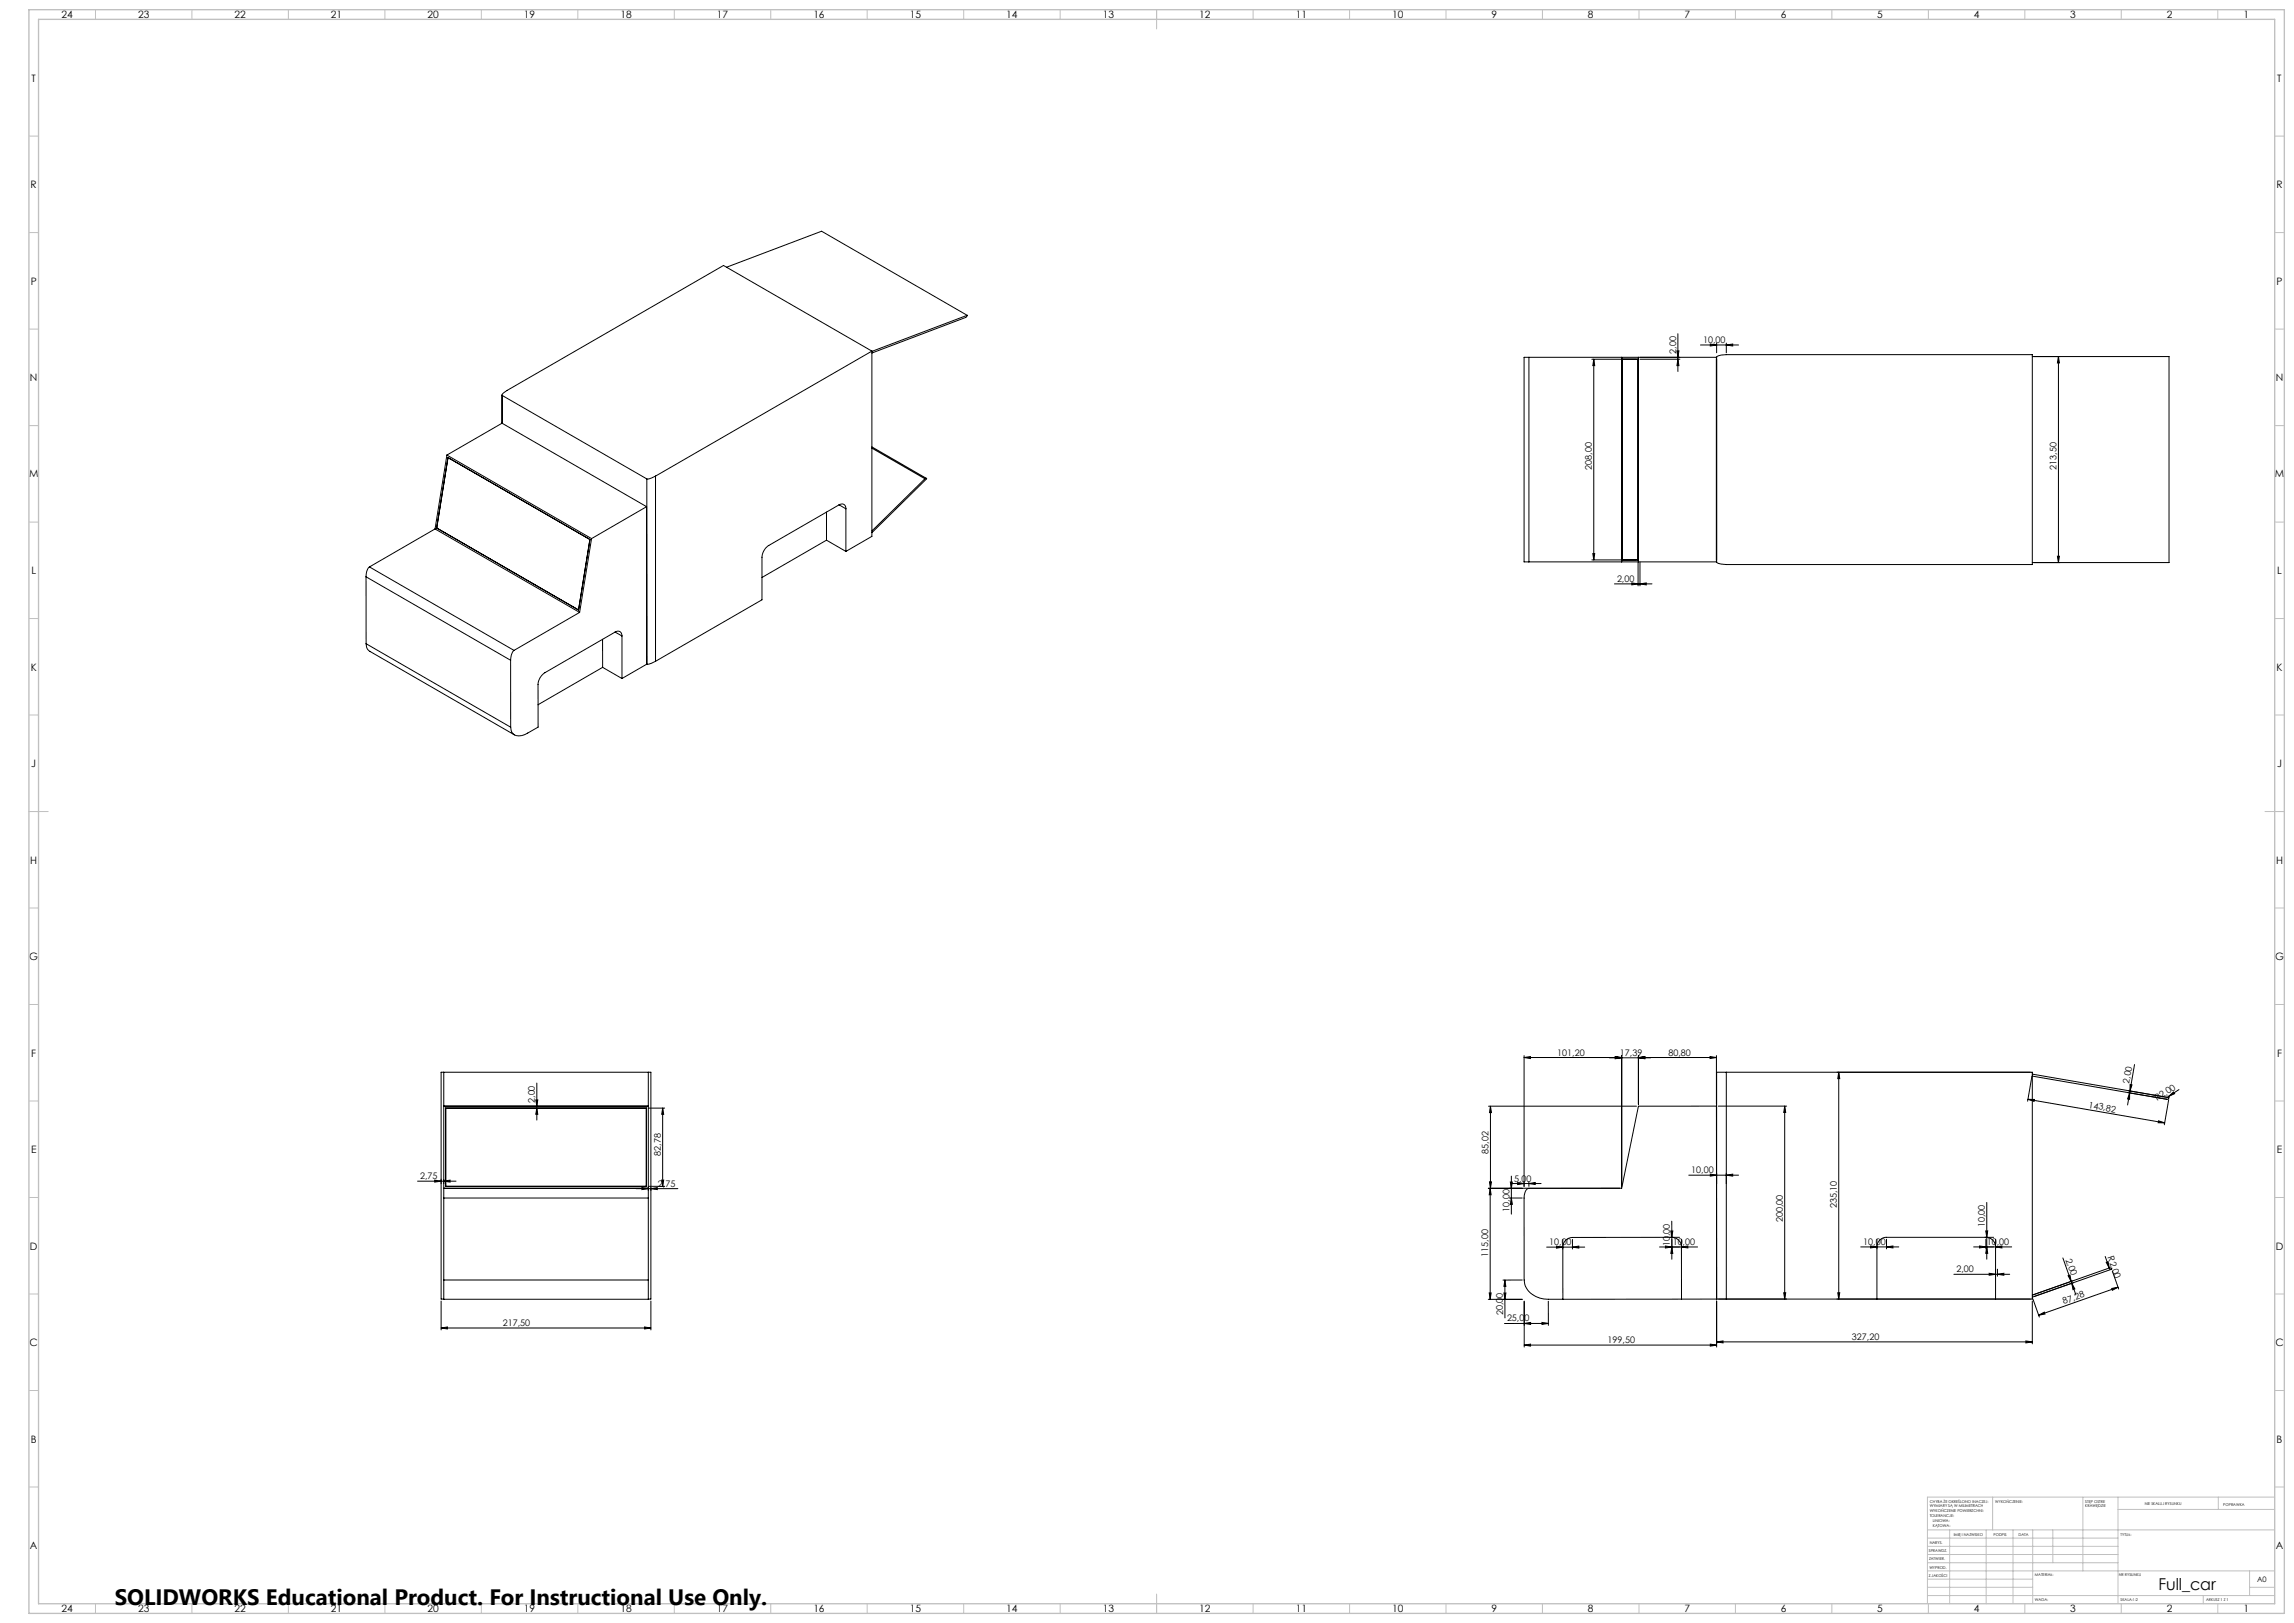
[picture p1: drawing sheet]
<svg xmlns="http://www.w3.org/2000/svg" width="1189mm" height="841mm" viewBox="0 0 1189 841" stroke-linecap="round" stroke-linejoin="round" font-family="sans-serif">
<defs><g id="words">
<text font-size="11.6" x="59" y="832">SOLIDWORKS Educational Product. For Instructional Use Only.</text>
<text font-size="8.5" x="1119" y="824">Full_car</text>
<g font-size="5.3">
<text x="32" y="10">24</text>
<text x="72" y="10">23</text>
<text x="122" y="10">22</text>
<text x="172" y="10">21</text>
<text x="222" y="10">20</text>
<text x="272" y="10">19</text>
<text x="322" y="10">18</text>
<text x="372" y="10">17</text>
<text x="422" y="10">16</text>
<text x="472" y="10">15</text>
<text x="522" y="10">14</text>
<text x="572" y="10">13</text>
<text x="622" y="10">12</text>
<text x="672" y="10">11</text>
<text x="722" y="10">10</text>
<text x="773" y="10">9</text>
<text x="823" y="10">8</text>
<text x="873" y="10">7</text>
<text x="923" y="10">6</text>
<text x="973" y="10">5</text>
<text x="1023" y="10">4</text>
<text x="1073" y="10">3</text>
<text x="1123" y="10">2</text>
<text x="1163" y="10">1</text>
<text x="16" y="42">T</text>
<text x="1180" y="42">T</text>
<text x="16" y="98">R</text>
<text x="1180" y="98">R</text>
<text x="16" y="148">P</text>
<text x="1180" y="148">P</text>
<text x="16" y="198">N</text>
<text x="1180" y="198">N</text>
<text x="15" y="247">M</text>
<text x="1179" y="247">M</text>
<text x="16" y="298">L</text>
<text x="1180" y="298">L</text>
<text x="16" y="348">K</text>
<text x="1180" y="348">K</text>
<text x="16" y="398">J</text>
<text x="1180" y="398">J</text>
<text x="16" y="448">H</text>
<text x="1180" y="448">H</text>
<text x="15" y="498">G</text>
<text x="1179" y="498">G</text>
<text x="16" y="548">F</text>
<text x="1180" y="548">F</text>
<text x="16" y="597">E</text>
<text x="1180" y="597">E</text>
<text x="16" y="648">D</text>
<text x="1180" y="648">D</text>
<text x="15" y="698">C</text>
<text x="1179" y="698">C</text>
<text x="16" y="748">B</text>
<text x="1180" y="748">B</text>
<text x="16" y="803">A</text>
<text x="1180" y="803">A</text>
<text x="32" y="836">24</text>
<text x="72" y="836">23</text>
<text x="122" y="836">22</text>
<text x="172" y="836">21</text>
<text x="222" y="836">20</text>
<text x="272" y="836">19</text>
<text x="322" y="836">18</text>
<text x="372" y="836">17</text>
<text x="422" y="836">16</text>
<text x="472" y="836">15</text>
<text x="522" y="836">14</text>
<text x="572" y="836">13</text>
<text x="622" y="836">12</text>
<text x="672" y="836">11</text>
<text x="722" y="836">10</text>
<text x="773" y="836">9</text>
<text x="823" y="836">8</text>
<text x="873" y="836">7</text>
<text x="923" y="836">6</text>
<text x="973" y="836">5</text>
<text x="1023" y="836">4</text>
<text x="1073" y="836">3</text>
<text x="1123" y="836">2</text>
<text x="1163" y="836">1</text>
</g>
<g font-size="4.7">
<text x="883" y="178">10,00</text>
<text x="869" y="183" transform="rotate(-90 869 183)">2,00</text>
<text x="825" y="243" transform="rotate(-90 825 243)">208,00</text>
<text x="1066" y="243" transform="rotate(-90 1066 243)">213,50</text>
<text x="838" y="302">2,00</text>
<text x="807" y="547">101,20</text>
<text x="840" y="547">17,39</text>
<text x="865" y="547">80,80</text>
<text x="1104" y="562" transform="rotate(-80 1104 562)">2,00</text>
<text x="277" y="572" transform="rotate(-90 277 572)">2,00</text>
<text x="1082" y="574" transform="rotate(10 1082 574)">143,82</text>
<text x="1118" y="571" transform="rotate(-33 1118 571)">R2,00</text>
<text x="342" y="599" transform="rotate(-90 342 599)">82,78</text>
<text x="772" y="598" transform="rotate(-90 772 598)">85,02</text>
<text x="218" y="611">2,75</text>
<text x="877" y="608">10,00</text>
<text x="341" y="615">2,75</text>
<text x="785" y="612">5,00</text>
<text x="782" y="628" transform="rotate(-90 782 628)">10,00</text>
<text x="952" y="626" transform="rotate(-90 952 626)">235,10</text>
<text x="924" y="633" transform="rotate(-90 924 633)">200,00</text>
<text x="1029" y="636" transform="rotate(-90 1029 636)">10,00</text>
<text x="803" y="645">10,00</text>
<text x="866" y="646" transform="rotate(-90 866 646)">10,00</text>
<text x="867" y="645">10,00</text>
<text x="966" y="645">10,00</text>
<text x="1030" y="645">10,00</text>
<text x="771" y="651" transform="rotate(-90 771 651)">115,00</text>
<text x="1071" y="653" transform="rotate(71 1071 653)">2,00</text>
<text x="1092" y="652" transform="rotate(71 1092 652)">R2,00</text>
<text x="1014" y="659">2,00</text>
<text x="1070" y="676" transform="rotate(-19 1070 676)">87,28</text>
<text x="779" y="682" transform="rotate(-90 779 682)">20,00</text>
<text x="261" y="687">217,50</text>
<text x="781" y="685">25,00</text>
<text x="833" y="696">199,50</text>
<text x="960" y="694">327,20</text>
</g>
<text font-size="3.9" x="1170" y="820">A0</text>
<g font-size="2">
<text x="1000" y="779">CHYBA ŻE OKREŚLONO INACZEJ:</text>
<text x="1034" y="779">WYKOŃCZENIE:</text>
<text x="1081" y="779">STĘP OSTRE</text>
<text x="1112" y="780">NIE SKALUJ RYSUNKU</text>
<text x="1000" y="781">WYMIARY SĄ W MILIMETRACH</text>
<text x="1000" y="784">WYKOŃCZENIE POWIERZCHNI:</text>
<text x="1081" y="781">KRAWĘDZIE</text>
<text x="1152" y="780">POPRAWKA</text>
<text x="1000" y="786">TOLERANCJE:</text>
<text x="1002" y="789">LINIOWA:</text>
<text x="1002" y="791">KĄTOWA:</text>
<text x="1013" y="796">IMIĘ I NAZWISKO</text>
<text x="1033" y="796">PODPIS</text>
<text x="1046" y="796">DATA</text>
<text x="1099" y="796">TYTUŁ:</text>
<text x="1000" y="800">NARYS.</text>
<text x="1000" y="804">SPRAWDZ.</text>
<text x="1000" y="808">ZATWIER.</text>
<text x="1000" y="813">WYPROD.</text>
<text x="1000" y="817">Z.JAKOŚCI</text>
<text x="1055" y="817">MATERIAŁ:</text>
<text x="1098" y="817">NR RYSUNKU</text>
<text x="1055" y="830">WAGA:</text>
<text x="1099" y="830">SKALA:1:2</text>
<text x="1143" y="830">ARKUSZ 1 Z 1</text>
</g>
</g></defs>
<g fill="none" stroke="#000" stroke-width=".52">
<path d="M377 138l49-18 75 43M501 163l-1 2-48 18M501 163l-49 19M870 173v19M881 179h20M886 178l4 1h-4zM890 178v5M895 179l3-1v1zM895 178v5M452 182l-77-44-112 64-3 3 75 43M452 182l-112 65M452 182v96l-14 8"/>
<path d="M792 185h-2v106h2M792 185h98M792 185v106M825 186h24v104h-24M826 186l1 3h-1zM826 186v104M841 185v106M841 186v104M849 185v106M850 186h21M869 182h1v3zM870 186v3h-1z"/>
<path d="M890 185v106M890 186h.1M890 185l1-1h4h158v109h-158l-4-1-1-1M1053 185h71v107h-71M1067 185v3h-1zM1067 185v107M260 205v14M260 219l-28 17M260 219l75 44M232 236l-7 38M232 236l75 43M232 237l74 43-6 36-74-42z"/>
<path d="M452 232l28 16M452 232l27 16M335 248v96M340 247l-5 1M340 247v96M479 248h1l-28 28M479 248l-27 27M225 274l75 43M225 274l-34 20M307 279l-7 38M335 263l-28 16M335 263v81"/>
<path d="M428 265v15M428 280l-33 19M428 280l10 6M435 262a2.2 2.2 0 0 1 2-1 2.2 2.2 0 0 1 1 3M435 262l-37 21a8 8 0 0 0-3 6v22l-55 32M435 262l3 2M438 264v22M190 299l75 43M190 299v35M191 294l-1 2v3M191 294l75 43M792 291h98"/>
<path d="M826 287h1l-1 3zM849 291v13M850 291v13M890 290h.1M1066 288h1v4zM300 317l-34 20M837 303h19M846 302l3 1h-3zM850 303l3-1v1zM190 334v2l2 1 75 44M190 334l75 43M266 337a6 6 0 0 0-1 5"/>
<path d="M312 331v15M319 328a2.2 2.2 0 0 1 2-1 2.2 2.2 0 0 1 1 3M319 328l-37 21a8 8 0 0 0-3 6v22a19 19 0 0 1-10 4 4 4 0 0 1-4-4M319 328l3 2M322 330v22M265 342v35M312 346l-33 19M312 346l10 6M335 344l-13 8M340 343l-5 1M230 556h-1v117h1M230 556v60"/>
<path d="M230 556h106M336 556h1v117h-1M336 556v61M790 548l3-1v2zM790 547v68M790 548h51M834 548h22M837 548h4l-4 1zM837 547l4 1-4 1zM841 547v68M849 548l4-1v2zM849 548h4v1z"/>
<path d="M849 547v25M849 548h41M886 547l4 1-4 1zM890 547v25M895 556h-5v117M895 556v117h-5M895 556h158v117h-162M953 556l1 3h-1zM953 556v117M1053 558l-2 13M1053 557l71 12-1 1M1053 558l70 12"/>
<path d="M1106 552l-2 13M230 573h106M231 574h104v41h-104zM278 570h1l-1 3zM278 574l1 3h-1zM278 561v19M336 574h8M343 574v41M343 574l1 3h-1zM772 573h76M773 573v4h-1zM773 573v43"/>
<path d="M891 573h35M925 573l1 3h-1zM925 573v100M1051 570l71 12M1051 570h3v1zM1103 566l20 4M1103 565l20 4 1-1M1104 566v4l-1-1zM1104 566l-1 7M1104 565v1M1104 562h1l-1 3zM1124 570l-2 13"/>
<path d="M1124 568l3-2v1zM1129 565l-5 3M1119 581l3 1h-3zM216 612h20M225 612h4l-4 1zM230 616v5M230 616h106v5M230 612h3v1zM330 616h21M333 615l3 1h-3zM336 615h8M337 616l4-1v1z"/>
<path d="M343 611h1l-1 4zM771 616h70l8-43h41v100M772 612h1v4zM772 616l1 3h-1zM772 616v57M783 613h1l-1 3zM783 609v20M783 613h16M787 613h3l-3 1zM792 613h4v1zM792 612v3M792 616a4 4 0 0 0-2 5v42a11 11 0 0 0 12 10h88"/>
<path d="M875 609h26M886 608l4 1h-4zM895 609l3-1v1zM230 621v42M230 621h106M336 621v42M782 621h7M783 621l1 3h-1zM866 638h1v3zM866 633l1 8M1029 638h1v3zM1030 623v29"/>
<path d="M802 646h19M807 646h3l-3 1zM810 642v5M810 646v27M815 646h3v1zM815 642v5M860 646h20M863 646h4l-4 1zM867 646v3h-1zM867 641a5 5 0 0 1 5 5M867 641v12M871 641h-56a5 5 0 0 0-5 5"/>
<path d="M872 646h3v1zM872 642v5M872 646v27M964 646h20M970 646h3l-3 1zM973 642v31M978 646h3v1zM978 642v5M1023 646h20M1026 646h3l-3 1zM1029 642v5M1029 641a5 5 0 0 1 5 5"/>
<path d="M1030 646v3h-1zM1031 660h3l-3 1zM1033 641h-55a5 5 0 0 0-5 5M1034 646h4v1zM1034 642v31M1035 658v3M1069 652l5 12M1091 651l2 6M1092 654h1v3zM1093 657l1 1M1093 657l2 1-42 14M1093 657l-40 14"/>
<path d="M1095 659l3 9M229 674v15M230 663v10M230 673h106M230 663h106M336 663v10M337 674v15M771 673h18M772 670h1l-1 3zM779 670h2l-1 3zM780 663v4h-1zM780 663v10"/>
<path d="M780 673v10M789 663h-10M790 674v24M802 674l1 13M890 674v24M925 670h1l-1 3zM953 670h1l-1 3zM1013 660h29M1035 660h4v1zM1053 674v22M1054 673l3 9M1072 661h1l1 3z"/>
<path d="M1074 664v1M1074 665l1 3h-1zM1074 665l2 6M1074 664l-20 7M1095 668l3-1-3 2zM1098 667l-41 15M229 688h3v1zM229 688h108M334 688h3l-3 1zM790 686l3-1v1zM790 697h3v1zM790 697h100"/>
<path d="M799 685l4 1h-4zM803 686h-23M886 697h4l-4 1zM890 695h3v1zM890 695h163M1050 695h3l-3 1zM1057 682l3-2v1z"/>
</g>
<g fill="none" stroke="#c0c0c0" stroke-width=".52">
<path d="M49 5v5M99 5v5M149 5v5M199 5v5M249 5v5M299 5v5M349 5v5M399 5v5M449 5v5M499 5v5M549 5v5M599 5v10"/>
<path d="M649 5v5M699 5v5M749 5v5M799 5v5M849 5v5M899 5v5M949 5v5M999 5v5M1049 5v5M1099 5v5M1149 5v5M15 71h5"/>
<path d="M1179 71h5M15 121h5M1179 121h5M15 171h5M1179 171h5M15 221h5M1179 221h5M15 271h5M1179 271h5M15 321h5M1179 321h5M15 371h5"/>
<path d="M1179 371h5M15 421h10M1174 421h10M15 471h5M1179 471h5M15 521h5M1179 521h5M15 571h5M1179 571h5M15 621h5M1179 621h5M15 671h5"/>
<path d="M1179 671h5M15 721h5M1179 721h5M15 771h5M1033 776v17M1080 776v38M1098 776v55M1150 776v6M1179 771h5M1179 776h-180v55M999 793h180M999 797h99"/>
<path d="M1011 793v38M1029 793v38M1043 793v38M1054 793v38M1064 793v17M1098 782h81M999 810h99M999 806h99M999 801h99M999 818h55M999 814h180M1166 814v13"/>
<path d="M49 831v5M99 831v5M149 831v5M199 831v5M249 831v5M299 831v5M349 831v5M399 831v5M449 831v5M499 831v5M549 831v5M599 826v10"/>
<path d="M649 831v5M699 831v5M749 831v5M799 831v5M849 831v5M899 831v5M949 831v5M999 827h180M999 823h55M999 831v5M1049 831v5M1099 831v5"/>
<path d="M1142 827v4M1149 831v5M1166 823h13"/>
</g>
<path d="M15 5h1169v831h-1169zM20 10h1159v821h-1159z" fill="none" stroke="#c0c0c0" stroke-width=".7"/>
<g fill="#000">
<path d="M1124 568l3-2v1zM1092 654h1v3z"/>
<path d="M895 179l3-1v1zM886 178l4 1h-4z"/>
<path d="M846 302l3 1h-3zM850 303l3-1v1z"/>
<path d="M925 573l1 3h-1zM925 670h1l-1 3zM826 186l1 3h-1zM826 287h1l-1 3zM869 182h1v3zM870 186v3h-1zM343 574l1 3h-1zM343 611h1l-1 4z"/>
<path d="M1051 570h3v1zM1119 581l3 1h-3z"/>
<path d="M1104 562h1l-1 3zM1104 566v4l-1-1z"/>
<path d="M333 615l3 1h-3zM337 616l4-1v1z"/>
<path d="M792 613h4v1zM787 613h3l-3 1z"/>
<path d="M895 609l3-1v1zM886 608l4 1h-4zM886 697h4l-4 1zM790 697h3v1zM230 612h3v1zM225 612h4l-4 1z"/>
<path d="M783 621l1 3h-1zM783 613h1l-1 3z"/>
<path d="M815 646h3v1zM807 646h3l-3 1z"/>
<path d="M863 646h4l-4 1zM872 646h3v1z"/>
<path d="M867 646v3h-1zM866 638h1v3z"/>
<path d="M978 646h3v1zM970 646h3l-3 1z"/>
<path d="M1026 646h3l-3 1zM1034 646h4v1z"/>
<path d="M1030 646v3h-1zM1029 638h1v3z"/>
<path d="M780 663v4h-1zM779 670h2l-1 3z"/>
<path d="M953 670h1l-1 3zM953 556l1 3h-1zM772 670h1l-1 3zM772 616l1 3h-1zM772 612h1v4zM773 573v4h-1zM1066 288h1v4zM1067 185v3h-1zM278 574l1 3h-1zM278 570h1l-1 3z"/>
<path d="M1074 665l1 3h-1zM1072 661h1l1 3z"/>
<path d="M799 685l4 1h-4zM790 686l3-1v1z"/>
<path d="M890 695h3v1zM1050 695h3l-3 1zM1031 660h3l-3 1zM1035 660h4v1zM849 548l4-1v2zM886 547l4 1-4 1zM837 548h4l-4 1zM849 548h4v1zM790 548l3-1v2zM837 547l4 1-4 1zM229 688h3v1zM334 688h3l-3 1z"/>
<path d="M1057 682l3-2v1zM1095 668l3-1-3 2z"/>
</g>
<use href="#words"/>
</svg>
